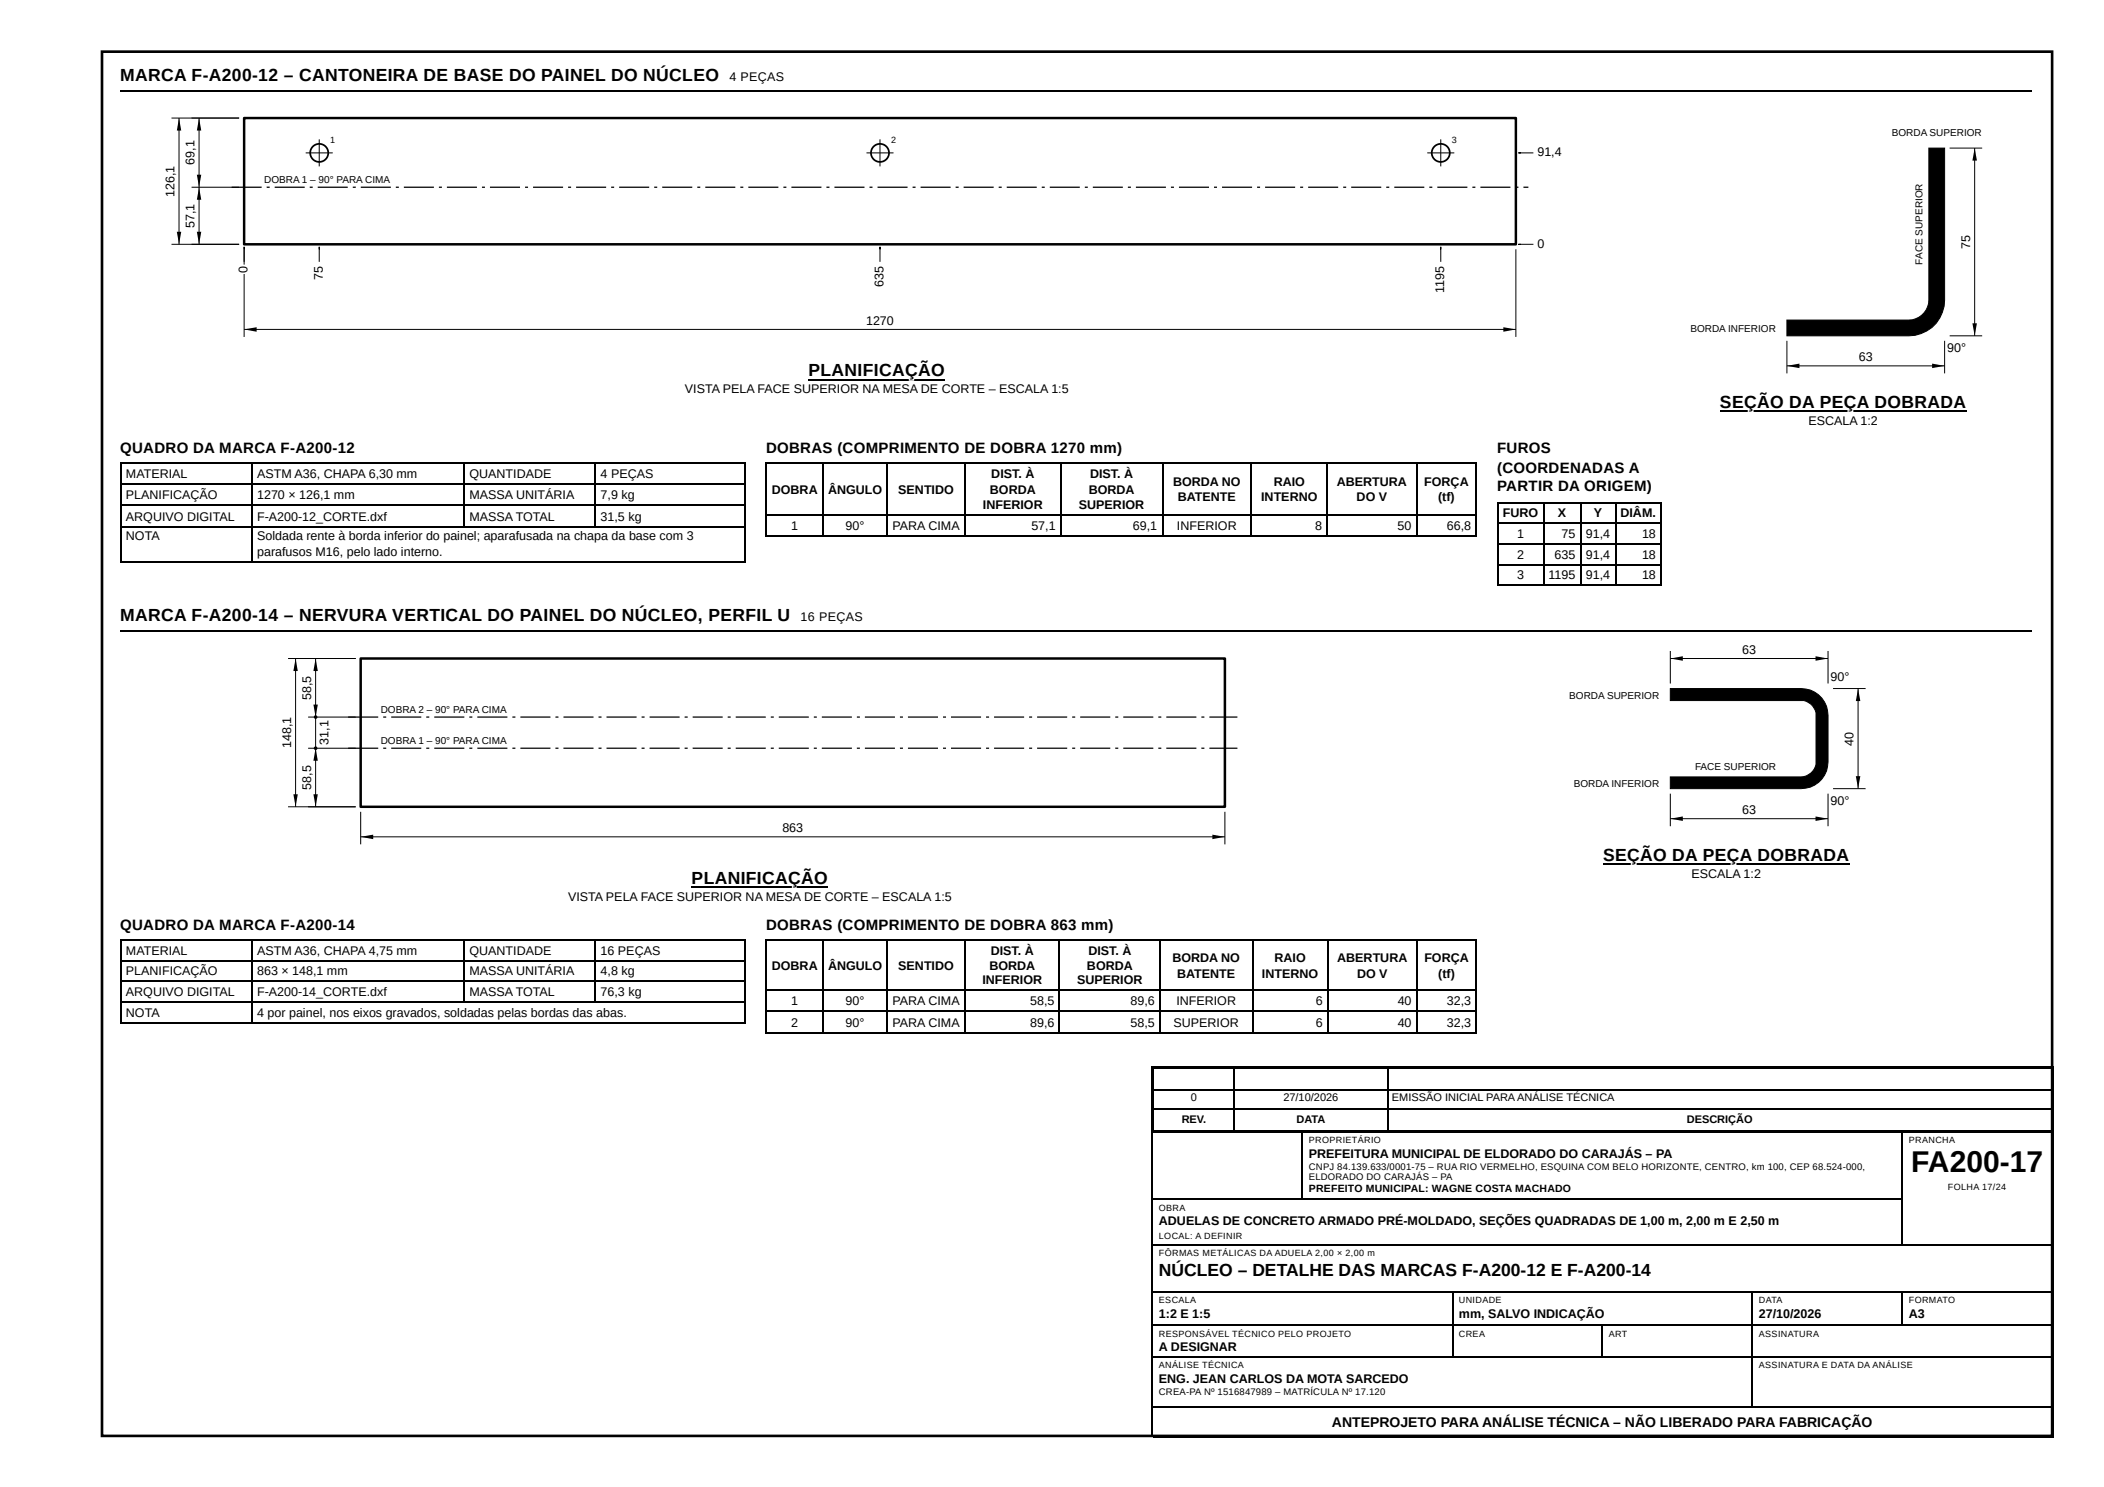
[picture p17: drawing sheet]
<svg xmlns="http://www.w3.org/2000/svg" width="420mm" height="297mm" viewBox="0 0 420 297" stroke-linecap="round" stroke-linejoin="round" font-family="sans-serif">
<defs><g id="words">
<text font-size="6" x="381.7" y="234.2">FA200-17</text>
<g font-size="3.5">
<text x="24" y="16.1">MARCA F-A200-12 – CANTONEIRA DE BASE DO PAINEL DO NÚCLEO</text>
<text x="161.5" y="75.1">PLANIFICAÇÃO</text>
<text x="343.5" y="81.5">SEÇÃO DA PEÇA DOBRADA</text>
<text x="24" y="124.1">MARCA F-A200-14 – NERVURA VERTICAL DO PAINEL DO NÚCLEO, PERFIL U</text>
<text x="320.2" y="172">SEÇÃO DA PEÇA DOBRADA</text>
<text x="138.1" y="176.5">PLANIFICAÇÃO</text>
<text x="231.5" y="254.8">NÚCLEO – DETALHE DAS MARCAS F-A200-12 E F-A200-14</text>
</g>
<g font-size="3">
<text x="24" y="90.5">QUADRO DA MARCA F-A200-12</text>
<text x="153" y="90.5">DOBRAS (COMPRIMENTO DE DOBRA 1270 mm)</text>
<text x="299" y="90.5">FUROS</text>
<text x="299" y="94.5">(COORDENADAS A</text>
<text x="299" y="98.2">PARTIR DA ORIGEM)</text>
<text x="24" y="185.7">QUADRO DA MARCA F-A200-14</text>
<text x="153" y="185.7">DOBRAS (COMPRIMENTO DE DOBRA 863 mm)</text>
</g>
<text font-size="2.8" x="266" y="285">ANTEPROJETO PARA ANÁLISE TÉCNICA – NÃO LIBERADO PARA FABRICAÇÃO</text>
<g font-size="2.5">
<text x="145.7" y="16.1">4 PEÇAS</text>
<text x="391.7" y="70.3">°</text>
<text x="136.8" y="78.6">VISTA PELA FACE SUPERIOR NA MESA DE CORTE – ESCALA 1:5</text>
<text x="361.2" y="84.9">ESCALA 1:2</text>
<text x="25.2" y="95.5">MATERIAL</text>
<text x="51.3" y="95.5">ASTM A36, CHAPA 6,30 mm</text>
<text x="93.8" y="95.5">QUANTIDADE</text>
<text x="120" y="95.5">4 PEÇAS</text>
<text x="198" y="95.5">DIST. À</text>
<text x="217.7" y="95.5">DIST. À</text>
<text x="25.2" y="99.7">PLANIFICAÇÃO</text>
<text x="51.3" y="99.7">1270 × 126,1 mm</text>
<text x="93.8" y="99.7">MASSA UNITÁRIA</text>
<text x="120" y="99.7">7,9 kg</text>
<text x="154.2" y="98.7">DOBRA</text>
<text x="165.4" y="98.7">ÂNGULO</text>
<text x="179.4" y="98.7">SENTIDO</text>
<text x="196.3" y="101.6">INFERIOR</text>
<text x="197.7" y="98.7">BORDA</text>
<text x="215.5" y="101.6">SUPERIOR</text>
<text x="217.4" y="98.7">BORDA</text>
<text x="234.3" y="97.1">BORDA NO</text>
<text x="235.2" y="100">BATENTE</text>
<text x="251.9" y="100">INTERNO</text>
<text x="254.4" y="97.1">RAIO</text>
<text x="267" y="97.1">ABERTURA</text>
<text x="270.9" y="100">DO V</text>
<text x="284.4" y="97.1">FORÇA</text>
<text x="287.2" y="100">(tf)</text>
<text x="25.2" y="104">ARQUIVO DIGITAL</text>
<text x="25.2" y="108">NOTA</text>
<text x="51.3" y="104">F-A200-12_CORTE.dxf</text>
<text x="51.3" y="108">Soldada rente à borda inferior do painel; aparafusada na chapa da base com 3</text>
<text x="93.8" y="104">MASSA TOTAL</text>
<text x="120" y="104">31,5 kg</text>
<text x="158" y="105.8">1</text>
<text x="168.9" y="105.8">90°</text>
<text x="178.3" y="105.8">PARA CIMA</text>
<text x="206" y="105.8">57,1</text>
<text x="226.3" y="105.8">69,1</text>
<text x="235.1" y="105.8">INFERIOR</text>
<text x="262.7" y="105.8">8</text>
<text x="279.1" y="105.8">50</text>
<text x="289" y="105.8">66,8</text>
<text x="300.1" y="103.2">FURO</text>
<text x="303" y="107.4">1</text>
<text x="311.1" y="103.2">X</text>
<text x="311.9" y="107.4">75</text>
<text x="316.7" y="107.4">91,4</text>
<text x="318.3" y="103.2">Y</text>
<text x="323.6" y="103.2">DIÂM.</text>
<text x="327.9" y="107.4">18</text>
<text x="51.3" y="111.1">parafusos M16, pelo lado interno.</text>
<text x="303" y="111.7">2</text>
<text x="310.5" y="111.7">635</text>
<text x="316.7" y="111.7">91,4</text>
<text x="327.9" y="111.7">18</text>
<text x="303" y="115.6">3</text>
<text x="309.3" y="115.6">1195</text>
<text x="316.7" y="115.6">91,4</text>
<text x="327.9" y="115.6">18</text>
<text x="159.9" y="124.1">16 PEÇAS</text>
<text x="368.4" y="135.9">°</text>
<text x="368.4" y="160.7">°</text>
<text x="113.4" y="179.9">VISTA PELA FACE SUPERIOR NA MESA DE CORTE – ESCALA 1:5</text>
<text x="337.8" y="175.4">ESCALA 1:2</text>
<text x="25.2" y="190.8">MATERIAL</text>
<text x="51.3" y="190.8">ASTM A36, CHAPA 4,75 mm</text>
<text x="93.8" y="190.8">QUANTIDADE</text>
<text x="120" y="190.8">16 PEÇAS</text>
<text x="197.9" y="190.8">DIST. À</text>
<text x="217.4" y="190.8">DIST. À</text>
<text x="25.2" y="194.7">PLANIFICAÇÃO</text>
<text x="51.3" y="194.7">863 × 148,1 mm</text>
<text x="93.8" y="194.7">MASSA UNITÁRIA</text>
<text x="120" y="194.7">4,8 kg</text>
<text x="154.2" y="193.7">DOBRA</text>
<text x="165.4" y="193.7">ÂNGULO</text>
<text x="179.4" y="193.7">SENTIDO</text>
<text x="196.2" y="196.6">INFERIOR</text>
<text x="197.6" y="193.7">BORDA</text>
<text x="215.1" y="196.6">SUPERIOR</text>
<text x="217.1" y="193.7">BORDA</text>
<text x="234.1" y="192.1">BORDA NO</text>
<text x="235.1" y="195.3">BATENTE</text>
<text x="252" y="195.3">INTERNO</text>
<text x="254.5" y="192.1">RAIO</text>
<text x="267.1" y="192.1">ABERTURA</text>
<text x="271" y="195.3">DO V</text>
<text x="284.5" y="192.1">FORÇA</text>
<text x="287.2" y="195.3">(tf)</text>
<text x="25.2" y="199">ARQUIVO DIGITAL</text>
<text x="25.2" y="203.2">NOTA</text>
<text x="51.3" y="199">F-A200-14_CORTE.dxf</text>
<text x="51.3" y="203.2">4 por painel, nos eixos gravados, soldadas pelas bordas das abas.</text>
<text x="93.8" y="199">MASSA TOTAL</text>
<text x="120" y="199">76,3 kg</text>
<text x="158" y="200.8">1</text>
<text x="168.9" y="200.8">90°</text>
<text x="178.3" y="200.8">PARA CIMA</text>
<text x="205.7" y="200.8">58,5</text>
<text x="225.8" y="200.8">89,6</text>
<text x="234.9" y="200.8">INFERIOR</text>
<text x="262.8" y="200.8">6</text>
<text x="279.1" y="200.8">40</text>
<text x="289" y="200.8">32,3</text>
<text x="158" y="205.1">2</text>
<text x="168.9" y="205.1">90°</text>
<text x="178.3" y="205.1">PARA CIMA</text>
<text x="205.7" y="205.1">89,6</text>
<text x="225.8" y="205.1">58,5</text>
<text x="234.4" y="205.1">SUPERIOR</text>
<text x="262.8" y="205.1">6</text>
<text x="279.1" y="205.1">40</text>
<text x="289" y="205.1">32,3</text>
<text x="261.4" y="231.2">PREFEITURA MUNICIPAL DE ELDORADO DO CARAJÁS – PA</text>
<text x="231.5" y="244.7">ADUELAS DE CONCRETO ARMADO PRÉ-MOLDADO, SEÇÕES QUADRADAS DE 1,00 m, 2,00 m E 2,50 m</text>
<text x="231.5" y="263.3">1:2 E 1:5</text>
<text x="291.4" y="263.3">mm, SALVO INDICAÇÃO</text>
<text x="351.3" y="263.3">27/10/2026</text>
<text x="381.2" y="263.3">A3</text>
<text x="231.5" y="269.9">A DESIGNAR</text>
<text x="231.5" y="276.2">ENG. JEAN CARLOS DA MOTA SARCEDO</text>
</g>
<g font-size="2.5" fill="#fff">
<text x="38.9" y="32.9" transform="rotate(-90 38.9 32.9)">69,,1</text>
<text x="307" y="31.2">91,,4</text>
<text x="34.9" y="39.3" transform="rotate(-90 34.9 39.3)">126,,1</text>
<text x="38.9" y="45.5" transform="rotate(-90 38.9 45.5)">57,,1</text>
<text x="307" y="49.5">0</text>
<text x="393.5" y="49.7" transform="rotate(-90 393.5 49.7)">75</text>
<text x="49.5" y="54.5" transform="rotate(-90 49.5 54.5)">0</text>
<text x="64.5" y="55.9" transform="rotate(-90 64.5 55.9)">75</text>
<text x="176.4" y="57.3" transform="rotate(-90 176.4 57.3)">635</text>
<text x="288.4" y="58.5" transform="rotate(-90 288.4 58.5)">1195</text>
<text x="173" y="64.9">1270</text>
<text x="388.9" y="70.3">90°</text>
<text x="371.2" y="72.2">63</text>
<text x="347.9" y="130.6">63</text>
<text x="365.6" y="135.9">90°</text>
<text x="62.1" y="139.8" transform="rotate(-90 62.1 139.8)">58,,5</text>
<text x="58.1" y="149.5" transform="rotate(-90 58.1 149.5)">148,,1</text>
<text x="65.6" y="148.8" transform="rotate(-90 65.6 148.8)">31,,1</text>
<text x="370.2" y="148.9" transform="rotate(-90 370.2 148.9)">40</text>
<text x="62.1" y="157.7" transform="rotate(-90 62.1 157.7)">58,,5</text>
<text x="365.6" y="160.7">90°</text>
<text x="156.2" y="166.2">863</text>
<text x="347.9" y="162.6">63</text>
</g>
<g font-size="2.2">
<text x="237.9" y="219.9">0</text>
<text x="256.3" y="219.9">27/10/2026</text>
<text x="278" y="219.9">EMISSÃO INICIAL PARAANÁLISE TÉCNICA</text>
<text x="236" y="224.4">REV.</text>
<text x="258.9" y="224.4">DATA</text>
<text x="336.9" y="224.4">DESCRIÇÃO</text>
</g>
<text font-size="2.1" x="261.4" y="238.1">PREFEITO MUNICIPAL: WAGNE COSTA MACHADO</text>
<g font-size="2" fill="#fff">
<text x="377.8" y="27.2">BORDASUPERIOR</text>
<text x="52.8" y="36.5">DOBRA1–90°PARA CIMA</text>
<text x="383.9" y="52.8" transform="rotate(-90 383.9 52.8)">FACE SUPERIOR</text>
<text x="337.6" y="66.4">BORDAINFERIOR</text>
<text x="76" y="142.3">DOBRA2–90°PARA CIMA</text>
<text x="313.4" y="139.6">BORDASUPERIOR</text>
<text x="76" y="148.5">DOBRA1–90°PARA CIMA</text>
<text x="338.5" y="153.9">FACE SUPERIOR</text>
<text x="314.3" y="157.2">BORDAINFERIOR</text>
</g>
<g font-size="2">
<text x="377.8" y="27.2">BORDA SUPERIOR</text>
<text x="52.8" y="36.5">DOBRA 1 – 90° PARACIMA</text>
<text x="383.9" y="52.8" transform="rotate(-90 383.9 52.8)">FACESUPERIOR</text>
<text x="337.6" y="66.4">BORDA INFERIOR</text>
<text x="76" y="142.3">DOBRA 2 – 90° PARACIMA</text>
<text x="313.4" y="139.6">BORDA SUPERIOR</text>
<text x="76" y="148.5">DOBRA 1 – 90° PARACIMA</text>
<text x="338.5" y="153.9">FACESUPERIOR</text>
<text x="314.3" y="157.2">BORDA INFERIOR</text>
</g>
<g font-size="1.9">
<text x="261.4" y="233.6">CNPJ 84.139.633/0001-75 – RUA RIO VERMELHO, ESQUINA COM BELO HORIZONTE, CENTRO, km 100, CEP 68.524-000,</text>
<text x="261.4" y="235.7">ELDORADO DO CARAJÁS – PA</text>
<text x="231.5" y="278.6">CREA-PA Nº 1516847989 – MATRÍCULA Nº 17.120</text>
</g>
<g font-size="1.8" fill="#fff">
<text x="66" y="28.5">1</text>
<text x="177.9" y="28.5">2</text>
<text x="289.9" y="28.5">3</text>
</g>
<g font-size="1.8">
<text x="261.4" y="228.3">PROPRIETÁRIO</text>
<text x="381.2" y="228.3">PRANCHA</text>
<text x="389" y="237.6">FOLHA 17/24</text>
<text x="231.5" y="241.8">OBRA</text>
<text x="231.5" y="247.4">LOCAL: A DEFINIR</text>
<text x="231.5" y="250.8">FÔRMAS METÁLICAS DA ADUELA 2,00 × 2,00 m</text>
<text x="231.5" y="260.4">ESCALA</text>
<text x="291.4" y="260.4">UNIDADE</text>
<text x="351.3" y="260.4">DATA</text>
<text x="381.2" y="260.4">FORMATO</text>
<text x="231.5" y="267">RESPONSÁVEL TÉCNICO PELO PROJETO</text>
<text x="291.4" y="267">CREA</text>
<text x="321.3" y="267">ART</text>
<text x="351.3" y="267">ASSINATURA</text>
<text x="231.5" y="273.3">ANÁLISE TÉCNICA</text>
<text x="351.3" y="273.3">ASSINATURA E DATA DA ANÁLISE</text>
</g>
</g></defs>
<path d="M24.1 18.1h381.8" fill="none" stroke="#000" stroke-width=".26"/>
<path d="M48.8 23.6h253.9v25.2h-253.9z" fill="none" stroke="#000" stroke-width=".5"/>
<path d="M46.3 37.3h6v.2h-6zM53.3 37.3h.6v.2h-.6zM54.9 37.3h6v.2h-6zM61.9 37.3h.6v.2h-.6zM63.5 37.3h6v.2h-6zM70.5 37.3h.6v.2h-.6zM72.1 37.3h6v.2h-6zM79.1 37.3h.6v.2h-.6zM80.7 37.3h6v.2h-6zM87.7 37.3h.6v.2h-.6zM89.3 37.3h6v.2h-6zM96.3 37.3h.6v.2h-.6zM97.9 37.3h6v.2h-6zM104.9 37.3h.6v.2h-.6zM106.5 37.3h6v.2h-6zM113.5 37.3h.6v.2h-.6zM115.1 37.3h6v.2h-6zM122.1 37.3h.6v.2h-.6zM123.7 37.3h6v.2h-6zM130.7 37.3h.6v.2h-.6zM132.3 37.3h6v.2h-6zM139.3 37.3h.6v.2h-.6zM140.9 37.3h6v.2h-6zM147.9 37.3h.6v.2h-.6zM149.5 37.3h6v.2h-6zM156.5 37.3h.6v.2h-.6zM158.1 37.3h6v.2h-6zM165.1 37.3h.6v.2h-.6zM166.7 37.3h6v.2h-6zM173.7 37.3h.6v.2h-.6zM175.3 37.3h6v.2h-6zM182.3 37.3h.6v.2h-.6zM183.9 37.3h6v.2h-6zM190.9 37.3h.6v.2h-.6zM192.5 37.3h6v.2h-6zM199.5 37.3h.6v.2h-.6zM201.1 37.3h6v.2h-6zM208.1 37.3h.6v.2h-.6zM209.7 37.3h6v.2h-6zM216.7 37.3h.6v.2h-.6zM218.3 37.3h6v.2h-6zM225.3 37.3h.6v.2h-.6zM226.9 37.3h6v.2h-6zM233.9 37.3h.6v.2h-.6zM235.5 37.3h6v.2h-6zM242.5 37.3h.6v.2h-.6zM244.1 37.3h6v.2h-6zM251.1 37.3h.6v.2h-.6zM252.7 37.3h6v.2h-6zM259.7 37.3h.6v.2h-.6zM261.3 37.3h6v.2h-6zM268.3 37.3h.6v.2h-.6zM269.9 37.3h6v.2h-6zM276.9 37.3h.6v.2h-.6zM278.5 37.3h6v.2h-6zM285.5 37.3h.6v.2h-.6zM287.1 37.3h6v.2h-6zM294.1 37.3h.6v.2h-.6zM295.7 37.3h6v.2h-6zM302.7 37.3h.6v.2h-.6zM304.3 37.3h.9v.2h-.9z" fill="#000"/>
<circle cx="63.8" cy="30.5" r="1.8" fill="#fff"/>
<circle cx="63.8" cy="30.5" r="1.8" fill="none" stroke="#000" stroke-width=".35"/>
<path d="M61.1 30.5h5.4M63.8 27.8v5.4" fill="none" stroke="#000" stroke-width=".2"/>
<circle cx="175.7" cy="30.5" r="1.8" fill="#fff"/>
<circle cx="175.7" cy="30.5" r="1.8" fill="none" stroke="#000" stroke-width=".35"/>
<path d="M173 30.5h5.4M175.7 27.8v5.4" fill="none" stroke="#000" stroke-width=".2"/>
<circle cx="287.7" cy="30.5" r="1.8" fill="#fff"/>
<circle cx="287.7" cy="30.5" r="1.8" fill="none" stroke="#000" stroke-width=".35"/>
<g fill="none" stroke="#000" stroke-width=".2">
<path d="M34.3 23.6h13.5M35.8 23.6v25.2M38.3 37.4h9.5M39.8 23.6v25.2M285 30.5h5.4M287.7 27.8v5.4M303.7 30.5h-.5h3M385.2 29.6h3.2v30.3a7.1 7.1 0 0 1-7.2 7.2h-24.3v-3.2h24.3a4.1 4.1 0 0 0 4-4zM389.4 29.6h6.5M394.4 29.6v37.5M34.3 48.8h13.5M48.8 52.3v-3v18"/>
<path d="M63.8 49.8v-.5v3M175.7 49.8v-.5v3M287.7 49.8v-.5v3M302.7 49.8v17.5M303.7 48.8h-.5h3M48.8 65.8h253.9M356.9 68.1v6.5M356.9 73.1h31.5M388.4 68.1v6.5M389.4 67.1h6.5M57.5 131.5h13.5M59 131.5v29.6"/>
<path d="M63 131.5v29.6M333.6 137.5h26.1a5.3 5.3 0 0 1 5.4 5.4v9.3a5.3 5.3 0 0 1-5.4 5.3h-26.1v-2.3h26.1a3.1 3.1 0 0 0 3-3v-9.3a2.96 2.96 0 0 0-3-3h-26.1zM333.6 131.5h31.5M333.6 130v6.5M365.1 130v6.5M366.1 137.5h6.5M371.1 137.5v20M61.5 149.4h9.5M61.5 143.2h9.5M333.6 158.5v6.5M365.1 158.5v6.5M366.1 157.5h6.5"/>
<path d="M57.5 161.1h13.5M72 162.1v6.5M72 167.1h172.6M244.6 162.1v6.5M333.6 163.5h31.5"/>
</g>
<g fill="#000">
<path d="M35.8 23.6l.4 2.5h-.9zM39.8 37.4l.4 2.5h-.9zM39.3 34.9h.9l-.4 2.5zM39.8 23.6l.4 2.5h-.9zM394.4 29.6l.4 2.5h-.9zM35.3 46.3h.9l-.4 2.5zM39.3 46.3h.9l-.4 2.5zM48.8 65.8l2.5-.4v.9zM300.2 65.4l2.5 .4-2.5 .5zM385.2 29.6h3.2v30.3a7.1 7.1 0 0 1-7.2 7.2h-24.3v-3.2h24.3a4.1 4.1 0 0 0 4-4zM356.9 73.1l2.5-.5v.9zM385.9 72.6l2.5 .5-2.5 .4z"/>
<path d="M393.9 64.6h.9l-.4 2.5zM59 131.5l.5 2.5h-.9zM63 131.5l.5 2.5h-.9zM333.6 131.5l2.5-.4v.9zM362.6 131.1l2.5 .4-2.5 .5zM371.1 137.5l.4 2.5h-.9zM63 149.4l.5 2.5h-.9zM62.6 140.7h.9l-.5 2.5zM333.6 137.5h26.1a5.3 5.3 0 0 1 5.4 5.4v9.3a5.3 5.3 0 0 1-5.4 5.3h-26.1v-2.3h26.1a3.1 3.1 0 0 0 3-3v-9.3a2.96 2.96 0 0 0-3-3h-26.1zM370.6 155h.9l-.4 2.5zM58.6 158.6h.9l-.5 2.5zM62.6 158.6h.9l-.5 2.5z"/>
<path d="M72 167.1l2.5-.4v.9zM242.1 166.7l2.5 .4-2.5 .5zM333.6 163.5l2.5-.4v.9zM362.6 163.1l2.5 .4-2.5 .5z"/>
<path d="M69.5 149.3h6v.3h-6zM76.5 149.3h.6v.3h-.6zM78.1 149.3h6v.3h-6zM85.1 149.3h.6v.3h-.6zM86.7 149.3h6v.3h-6zM93.7 149.3h.6v.3h-.6zM95.3 149.3h6v.3h-6zM102.3 149.3h.6v.3h-.6zM103.9 149.3h6v.3h-6zM110.9 149.3h.6v.3h-.6zM112.5 149.3h6v.3h-6zM119.5 149.3h.6v.3h-.6zM121.1 149.3h6v.3h-6zM128.1 149.3h.6v.3h-.6zM129.7 149.3h6v.3h-6zM136.7 149.3h.6v.3h-.6zM138.3 149.3h6v.3h-6zM145.3 149.3h.6v.3h-.6zM146.9 149.3h6v.3h-6zM153.9 149.3h.6v.3h-.6zM155.5 149.3h6v.3h-6zM162.5 149.3h.6v.3h-.6zM164.1 149.3h6v.3h-6zM171.1 149.3h.6v.3h-.6zM172.7 149.3h6v.3h-6zM179.7 149.3h.6v.3h-.6zM181.3 149.3h6v.3h-6zM188.3 149.3h.6v.3h-.6zM189.9 149.3h6v.3h-6zM196.9 149.3h.6v.3h-.6zM198.5 149.3h6v.3h-6zM205.5 149.3h.6v.3h-.6zM207.1 149.3h6v.3h-6zM214.1 149.3h.6v.3h-.6zM215.7 149.3h6v.3h-6zM222.7 149.3h.6v.3h-.6zM224.3 149.3h6v.3h-6zM231.3 149.3h.6v.3h-.6zM232.9 149.3h6v.3h-6zM239.9 149.3h.6v.3h-.6zM241.5 149.3h5.6v.3h-5.6z"/>
<path d="M69.5 143.1h6v.3h-6zM76.5 143.1h.6v.3h-.6zM78.1 143.1h6v.3h-6zM85.1 143.1h.6v.3h-.6zM86.7 143.1h6v.3h-6zM93.7 143.1h.6v.3h-.6zM95.3 143.1h6v.3h-6zM102.3 143.1h.6v.3h-.6zM103.9 143.1h6v.3h-6zM110.9 143.1h.6v.3h-.6zM112.5 143.1h6v.3h-6zM119.5 143.1h.6v.3h-.6zM121.1 143.1h6v.3h-6zM128.1 143.1h.6v.3h-.6zM129.7 143.1h6v.3h-6zM136.7 143.1h.6v.3h-.6zM138.3 143.1h6v.3h-6zM145.3 143.1h.6v.3h-.6zM146.9 143.1h6v.3h-6zM153.9 143.1h.6v.3h-.6zM155.5 143.1h6v.3h-6zM162.5 143.1h.6v.3h-.6zM164.1 143.1h6v.3h-6zM171.1 143.1h.6v.3h-.6zM172.7 143.1h6v.3h-6zM179.7 143.1h.6v.3h-.6zM181.3 143.1h6v.3h-6zM188.3 143.1h.6v.3h-.6zM189.9 143.1h6v.3h-6zM196.9 143.1h.6v.3h-.6zM198.5 143.1h6v.3h-6zM205.5 143.1h.6v.3h-.6zM207.1 143.1h6v.3h-6zM214.1 143.1h.6v.3h-.6zM215.7 143.1h6v.3h-6zM222.7 143.1h.6v.3h-.6zM224.3 143.1h6v.3h-6zM231.3 143.1h.6v.3h-.6zM232.9 143.1h6v.3h-6zM239.9 143.1h.6v.3h-.6zM241.5 143.1h5.6v.3h-5.6z"/>
<circle cx="63" cy="149.4" r=".36"/>
<circle cx="63" cy="143.2" r=".36"/>
</g>
<g fill="none" stroke="#000" stroke-width=".26">
<path d="M161.5 75.8h27.2M24.1 92.5h124.9M24.1 96.7h124.9M24.2 92.3v20.1M50.4 92.3v20.1M92.7 92.3v13M118.9 92.3v13M148.8 92.3v20.1M152.9 92.5h142.1M153.1 92.3v14.9M164.4 92.3v14.9M177.1 92.3v14.9"/>
<path d="M192.7 92.3v14.9M211.8 92.3v14.9M232.2 92.3v14.9M249.9 92.3v14.9M265 92.3v14.9M283 92.3v14.9M294.9 92.3v14.9M343.5 82.2h49.2M24.1 100.9h124.9M24.1 105.2h124.9M24.1 112.3h124.9M152.9 102.8h142.1"/>
<path d="M152.9 107h142.1M299 100.4h32.8M299 104.4h32.8M299 108.6h32.8M299 112.8h32.8M299 116.8h32.8M299.1 100.3v16.6M308.4 100.3v16.6M315.8 100.3v16.6M322.7 100.3v16.6M331.7 100.3v16.6M24.1 126.1h381.8"/>
<path d="M138.1 177.1h27.3M320.2 172.6h49.2M24.1 187.7h124.9M24.1 192h124.9M24.1 195.9h124.9M24.2 187.6v16.9M50.4 187.6v16.9M92.7 187.6v12.7M118.9 187.6v12.7M148.8 187.6v16.9M152.9 187.7h142.1M152.9 197.8h142.1"/>
<path d="M153.1 187.6v18.8M164.4 187.6v18.8M177.1 187.6v18.8M192.7 187.6v18.8M211.5 187.6v18.8M231.6 187.6v18.8M250.2 187.6v18.8M265.2 187.6v18.8M283 187.6v18.8M294.9 187.6v18.8M24.1 200.2h124.9M24.1 204.4h124.9"/>
<path d="M152.9 202h142.1M152.9 206.2h142.1M229.9 213.1h180.2M230.1 213v74.1M230.2 213.4h179.9M230.2 217.6h179.9M230.3 213.3v12.7M246.5 213.3v12.7M277.2 213.3v12.7M410 213.3v12.7M229.9 226.1h180.2M230.2 221.6h179.9"/>
<path d="M230.2 225.8h179.9M230.2 239.6h149.7M260 226.2v13.5M379.8 226.2v22.5M410 226.2v60.9M230.2 248.6h179.9M230.2 258.1h179.9M290.1 258.2v13M349.9 258.2v23.1M379.8 258.2v6.6M230.2 264.7h179.9M230.2 271.1h179.9"/>
<path d="M320 264.8v6.4M230.2 281.1h179.9M230.2 286.9h179.9"/>
</g>
<path d="M72 131.5h172.6v29.6h-172.6z" fill="none" stroke="#000" stroke-width=".5"/>
<path d="M20.4 10.3h389.4v276.5h-389.4z" fill="none" stroke="#000" stroke-width=".53"/>
<use href="#words"/>
</svg>
